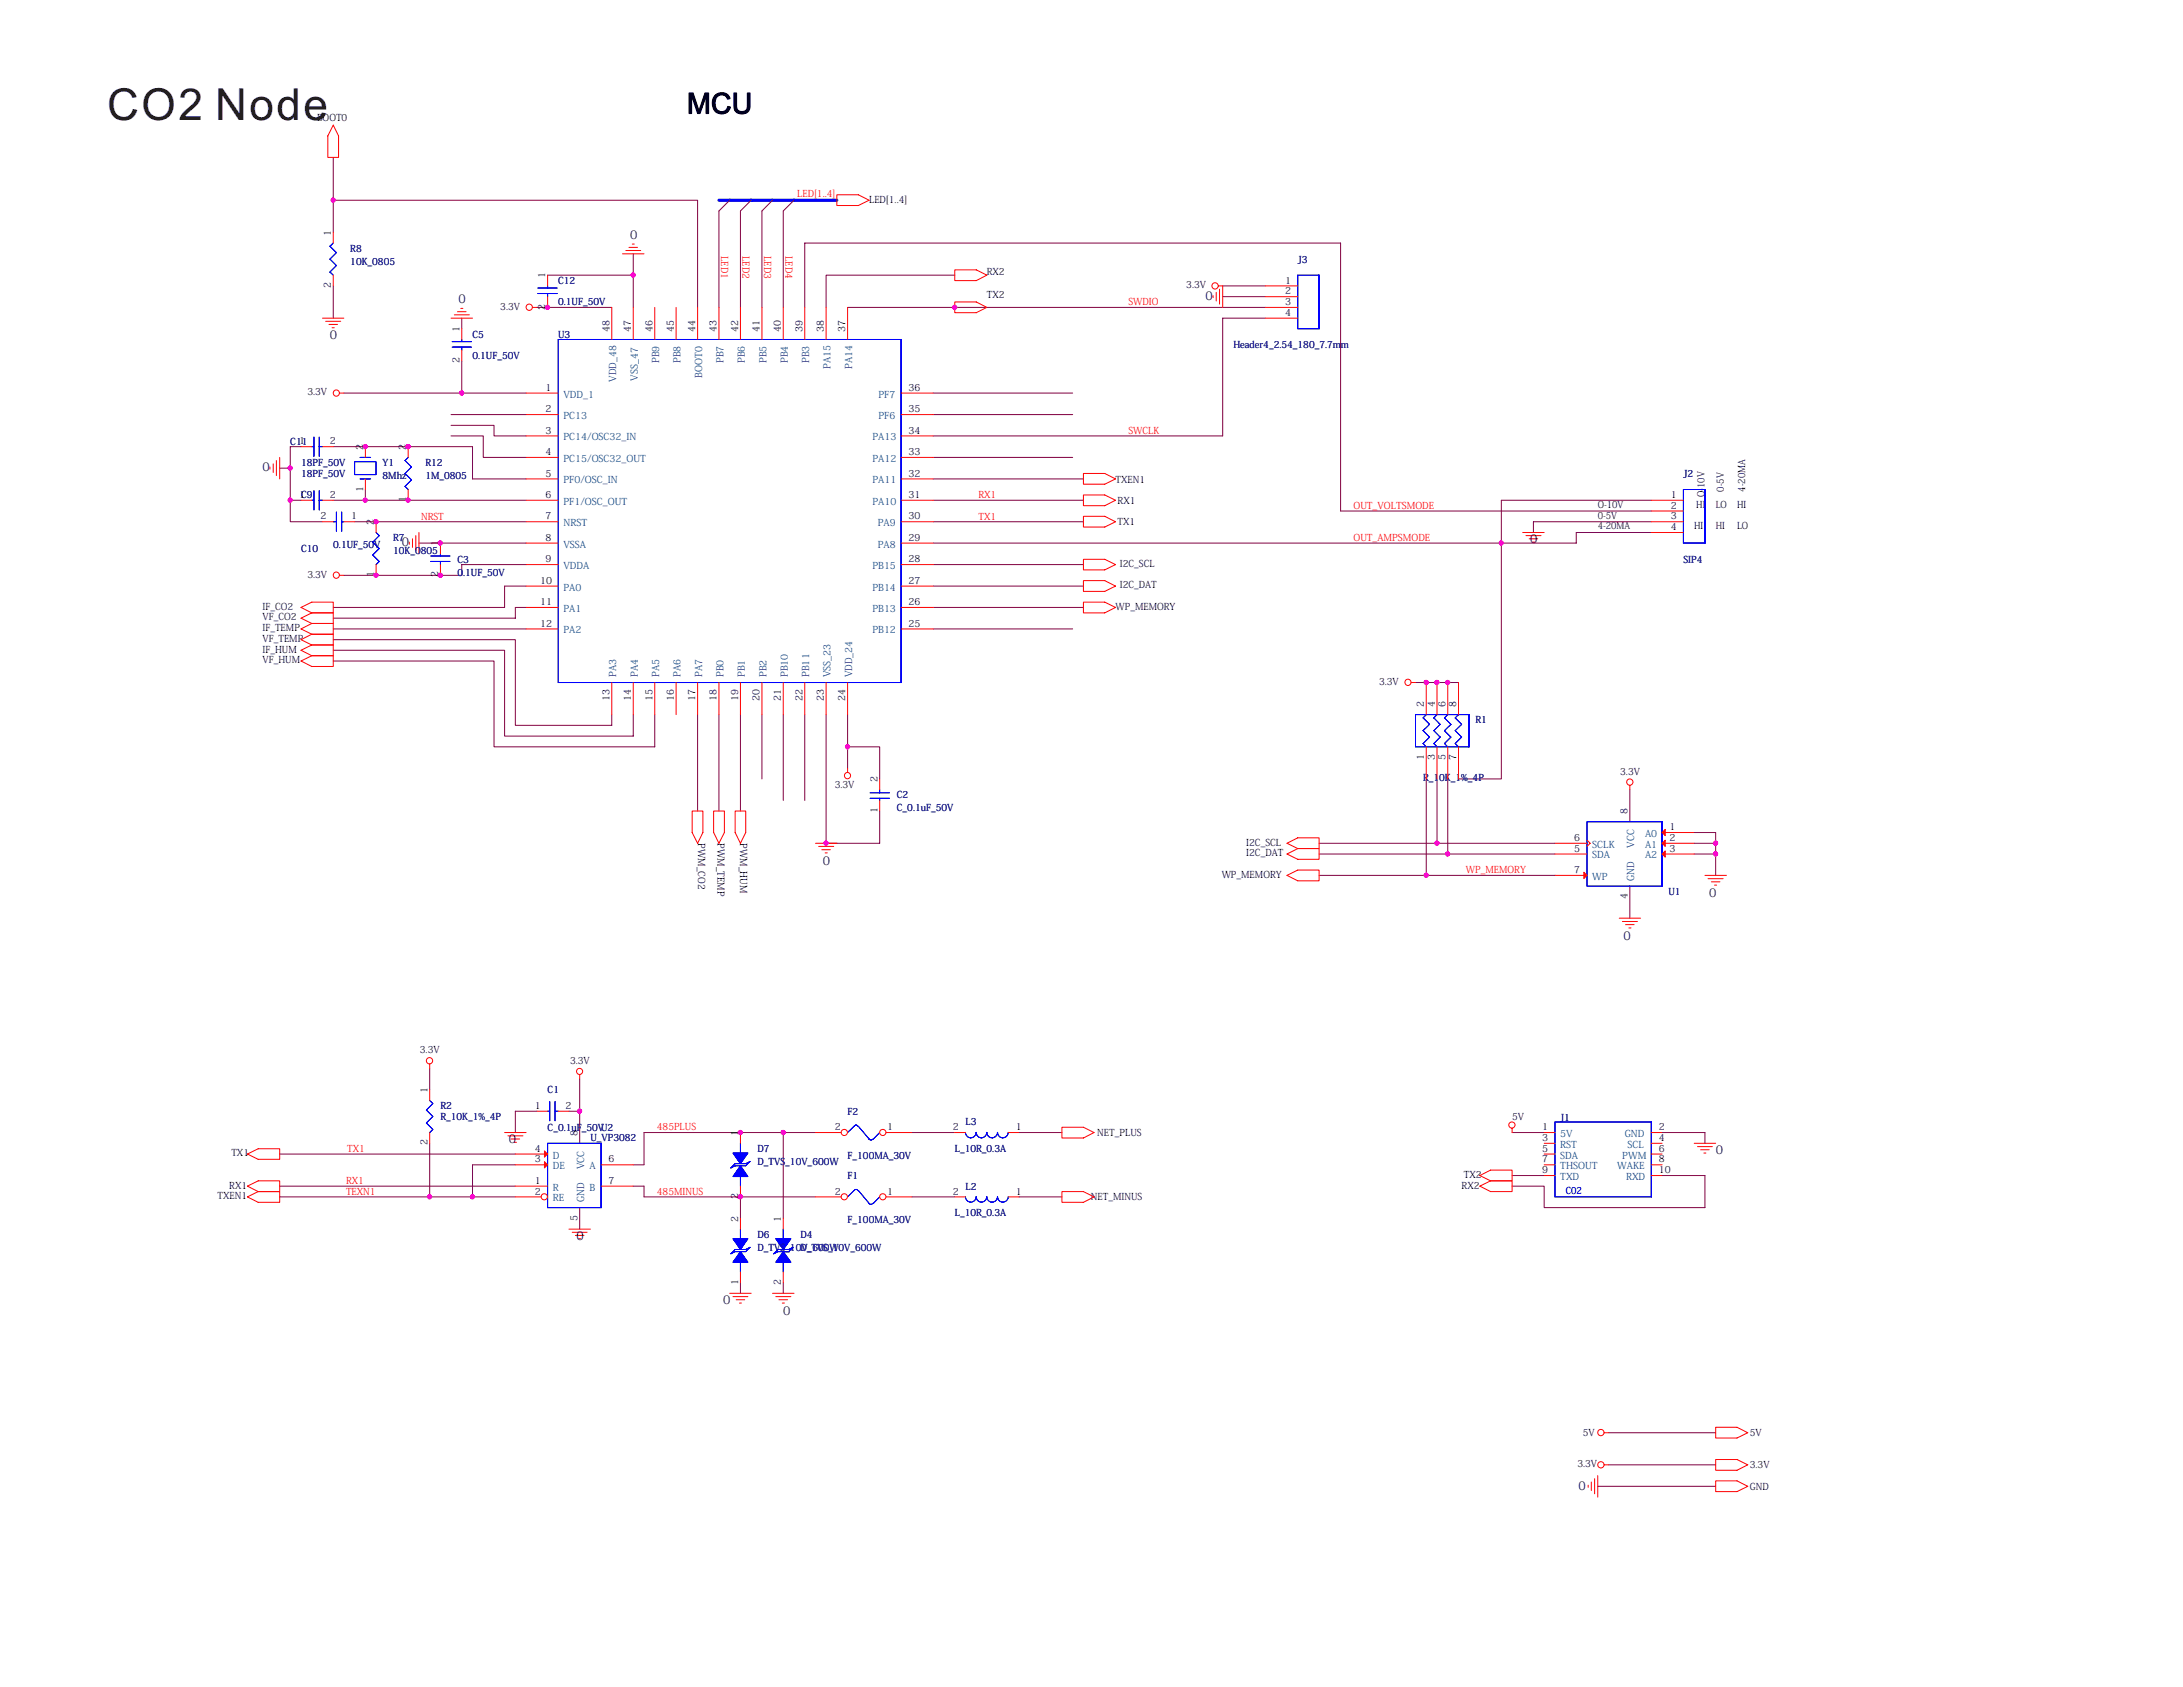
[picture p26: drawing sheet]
<svg xmlns="http://www.w3.org/2000/svg" width="279mm" height="216mm" viewBox="0 0 279 216" stroke-linecap="round" stroke-linejoin="round" font-family="sans-serif">
<defs><g id="words">
<text font-size="5.6" fill="#231f20" x="13.7" y="15.4">CO2 Node</text>
<text font-size="3.7" x="87.9" y="14.5">MCU</text>
<g font-size="1.5">
<text x="80.6" y="30.5">0</text>
<text x="58.7" y="38.8">0</text>
<text x="154.3" y="38.4">0</text>
<text x="42.2" y="43.4">0</text>
<text x="33.6" y="60.3">0</text>
<text x="51.4" y="69.9">0</text>
<text x="195.9" y="69.5">0</text>
<text x="105.3" y="110.7">0</text>
<text x="218.8" y="114.8">0</text>
<text x="207.8" y="120.2">0</text>
<text x="65.1" y="146.3">0</text>
<text x="219.6" y="147.7">0</text>
<text x="73.8" y="158.7">0</text>
<text x="92.6" y="166.9">0</text>
<text x="100.2" y="168.2">0</text>
<text x="202" y="190.7">0</text>
</g>
<g font-size="1.2">
<text x="40.6" y="15.5">BOOT0</text>
<text x="111.2" y="25.9">LED[1..4]</text>
<text x="42.4" y="30.2" transform="rotate(-90 42.4 30.2)">1</text>
<text x="69.8" y="35.6" transform="rotate(-90 69.8 35.6)">1</text>
<text x="126.3" y="35.3">RX2</text>
<text x="42.4" y="36.9" transform="rotate(-90 42.4 36.9)">2</text>
<text x="64" y="39.6">3.3V</text>
<text x="69.8" y="39.6" transform="rotate(-90 69.8 39.6)">2</text>
<text x="126.3" y="38.1">TX2</text>
<text x="151.8" y="36.9">3.3V</text>
<text x="164.5" y="36.3">1</text>
<text x="164.5" y="37.7">2</text>
<text x="164.5" y="39">3</text>
<text x="164.5" y="40.4">4</text>
<text x="58.8" y="46.5" transform="rotate(-90 58.8 46.5)">2</text>
<text x="58.8" y="42.5" transform="rotate(-90 58.8 42.5)">1</text>
<text x="78" y="42.5" transform="rotate(-90 78 42.5)">48</text>
<text x="80.8" y="42.5" transform="rotate(-90 80.8 42.5)">47</text>
<text x="83.5" y="42.5" transform="rotate(-90 83.5 42.5)">46</text>
<text x="86.2" y="42.5" transform="rotate(-90 86.2 42.5)">45</text>
<text x="89" y="42.5" transform="rotate(-90 89 42.5)">44</text>
<text x="91.7" y="42.5" transform="rotate(-90 91.7 42.5)">43</text>
<text x="94.5" y="42.5" transform="rotate(-90 94.5 42.5)">42</text>
<text x="97.2" y="42.5" transform="rotate(-90 97.2 42.5)">41</text>
<text x="100" y="42.5" transform="rotate(-90 100 42.5)">40</text>
<text x="102.7" y="42.5" transform="rotate(-90 102.7 42.5)">39</text>
<text x="105.4" y="42.5" transform="rotate(-90 105.4 42.5)">38</text>
<text x="108.2" y="42.5" transform="rotate(-90 108.2 42.5)">37</text>
<text x="39.4" y="50.6">3.3V</text>
<text x="69.8" y="52.8">2</text>
<text x="69.8" y="50">1</text>
<text x="116.3" y="52.8">35</text>
<text x="116.3" y="50">36</text>
<text x="38.3" y="56.9">1</text>
<text x="42.2" y="56.9">2</text>
<text x="46.5" y="57.6" transform="rotate(-90 46.5 57.6)">2</text>
<text x="51.9" y="57.6" transform="rotate(-90 51.9 57.6)">2</text>
<text x="69.8" y="55.5">3</text>
<text x="69.8" y="58.2">4</text>
<text x="116.3" y="58.2">33</text>
<text x="116.3" y="55.5">34</text>
<text x="38.3" y="63.7">1C9</text>
<text x="42.2" y="63.7">2</text>
<text x="46.5" y="62.9" transform="rotate(-90 46.5 62.9)">1</text>
<text x="51.9" y="64.3" transform="rotate(-90 51.9 64.3)">1</text>
<text x="69.8" y="61">5</text>
<text x="69.8" y="63.7">6</text>
<text x="116.3" y="61">32</text>
<text x="116.3" y="63.7">31</text>
<text x="142.8" y="61.9">TXEN1</text>
<text x="143" y="64.5">RX1</text>
<text x="204.5" y="65">O-10V</text>
<text x="213.8" y="63.7">1</text>
<text x="213.8" y="65.1">2</text>
<text x="217.1" y="65">HI</text>
<text x="218.2" y="63.6" transform="rotate(-90 218.2 63.6)">O-10V</text>
<text x="219.6" y="65">LO</text>
<text x="220.6" y="62.9" transform="rotate(-90 220.6 62.9)">0-5V</text>
<text x="222.3" y="65">HI</text>
<text x="223.4" y="62.9" transform="rotate(-90 223.4 62.9)">4-20MA</text>
<text x="41" y="66.5">2</text>
<text x="45" y="66.5">1</text>
<text x="47.8" y="67.2" transform="rotate(-90 47.8 67.2)">2</text>
<text x="56.1" y="69.9" transform="rotate(-90 56.1 69.9)">1</text>
<text x="69.8" y="66.5">7</text>
<text x="69.8" y="69.2">8</text>
<text x="69.8" y="72">9</text>
<text x="116.3" y="72">28</text>
<text x="116.3" y="69.2">29</text>
<text x="116.3" y="66.5">30</text>
<text x="143" y="67.2">TX1</text>
<text x="204.5" y="66.4">0-5V</text>
<text x="204.5" y="67.7">4-20MA</text>
<text x="213.8" y="66.5">3</text>
<text x="213.8" y="67.9">4</text>
<text x="216.8" y="67.7">HI</text>
<text x="219.6" y="67.7">HI</text>
<text x="222.3" y="67.7">LO</text>
<text x="39.4" y="73.9">3.3V</text>
<text x="47.8" y="73.9" transform="rotate(-90 47.8 73.9)">1</text>
<text x="56.1" y="73.9" transform="rotate(-90 56.1 73.9)">2</text>
<text x="69.1" y="74.7">10</text>
<text x="69.1" y="77.4">11</text>
<text x="116.3" y="77.4">26</text>
<text x="116.3" y="74.7">27</text>
<text x="143.3" y="72.6">I2C_SCL</text>
<text x="143.3" y="75.3">I2C_DAT</text>
<text x="33.6" y="78">IF_CO2</text>
<text x="33.6" y="79.4">VF_CO2</text>
<text x="33.6" y="80.8">IF_TEMP</text>
<text x="33.6" y="82.2">VF_TEMP</text>
<text x="33.6" y="83.5">IF_HUM</text>
<text x="69.1" y="80.2">12</text>
<text x="116.3" y="80.2">25</text>
<text x="142.8" y="78">WP_MEMORY</text>
<text x="33.6" y="84.9">VF_HUM</text>
<text x="78" y="89.7" transform="rotate(-90 78 89.7)">13</text>
<text x="80.8" y="89.7" transform="rotate(-90 80.8 89.7)">14</text>
<text x="83.5" y="89.7" transform="rotate(-90 83.5 89.7)">15</text>
<text x="86.2" y="89.7" transform="rotate(-90 86.2 89.7)">16</text>
<text x="89" y="89.7" transform="rotate(-90 89 89.7)">17</text>
<text x="91.7" y="89.7" transform="rotate(-90 91.7 89.7)">18</text>
<text x="94.5" y="89.7" transform="rotate(-90 94.5 89.7)">19</text>
<text x="97.2" y="89.7" transform="rotate(-90 97.2 89.7)">20</text>
<text x="100" y="89.7" transform="rotate(-90 100 89.7)">21</text>
<text x="102.7" y="89.7" transform="rotate(-90 102.7 89.7)">22</text>
<text x="105.4" y="89.7" transform="rotate(-90 105.4 89.7)">23</text>
<text x="108.2" y="89.7" transform="rotate(-90 108.2 89.7)">24</text>
<text x="176.5" y="87.6">3.3V</text>
<text x="182.2" y="90.5" transform="rotate(-90 182.2 90.5)">2</text>
<text x="183.6" y="90.5" transform="rotate(-90 183.6 90.5)">4</text>
<text x="185" y="90.5" transform="rotate(-90 185 90.5)">6</text>
<text x="186.4" y="90.5" transform="rotate(-90 186.4 90.5)">8</text>
<text x="106.8" y="100.8">3.3V</text>
<text x="112.3" y="100.1" transform="rotate(-90 112.3 100.1)">2</text>
<text x="182.2" y="97.2" transform="rotate(-90 182.2 97.2)">1</text>
<text x="183.6" y="97.2" transform="rotate(-90 183.6 97.2)">3</text>
<text x="185" y="97.2" transform="rotate(-90 185 97.2)">5</text>
<text x="186.4" y="97.2" transform="rotate(-90 186.4 97.2)">7</text>
<text x="207.4" y="99.2">3.3V</text>
<text x="89.4" y="107.9" transform="rotate(90 89.4 107.9)">PWM_CO2</text>
<text x="91.8" y="107.9" transform="rotate(90 91.8 107.9)">PWM_TEMP</text>
<text x="94.7" y="107.9" transform="rotate(90 94.7 107.9)">PWM_HUM</text>
<text x="112.3" y="104.1" transform="rotate(-90 112.3 104.1)">1</text>
<text x="201.5" y="107.6">6</text>
<text x="208.3" y="104.2" transform="rotate(-90 208.3 104.2)">8</text>
<text x="213.7" y="106.2">1</text>
<text x="213.7" y="107.6">2</text>
<text x="156.4" y="112.3">WP_MEMORY</text>
<text x="159.5" y="108.2">I2C_SCL</text>
<text x="159.5" y="109.6">I2C_DAT</text>
<text x="201.5" y="109">5</text>
<text x="201.5" y="111.7">7</text>
<text x="213.7" y="109">3</text>
<text x="208.3" y="115.1" transform="rotate(-90 208.3 115.1)">4</text>
<text x="53.7" y="134.8">3.3V</text>
<text x="73" y="136.2">3.3V</text>
<text x="54.7" y="139.9" transform="rotate(-90 54.7 139.9)">1</text>
<text x="68.5" y="141.9">1</text>
<text x="72.4" y="141.9">2</text>
<text x="193.5" y="143.3">5V</text>
<text x="29.6" y="148">TX1</text>
<text x="54.7" y="146.6" transform="rotate(-90 54.7 146.6)">2</text>
<text x="68.5" y="147.4">4</text>
<text x="68.5" y="148.8">3</text>
<text x="73.9" y="145.4" transform="rotate(-90 73.9 145.4)">8</text>
<text x="77.9" y="148.8">6</text>
<text x="94.5" y="145.4" transform="rotate(-90 94.5 145.4)">1</text>
<text x="106.9" y="144.6">2</text>
<text x="113.5" y="144.6">1</text>
<text x="121.9" y="144.6">2</text>
<text x="130" y="144.6">1</text>
<text x="140.4" y="145.4">NET_PLUS</text>
<text x="197.4" y="144.6">1</text>
<text x="197.4" y="146">3</text>
<text x="197.4" y="147.4">5</text>
<text x="197.4" y="148.8">7</text>
<text x="212.3" y="144.6">2</text>
<text x="212.3" y="146">4</text>
<text x="212.3" y="147.4">6</text>
<text x="212.3" y="148.8">8</text>
<text x="27.8" y="153.5">TXEN1</text>
<text x="29.3" y="152.1">RX1</text>
<text x="68.5" y="151.5">1</text>
<text x="68.5" y="152.9">2</text>
<text x="77.9" y="151.5">7</text>
<text x="94.5" y="153.5" transform="rotate(-90 94.5 153.5)">2</text>
<text x="106.9" y="152.9">2</text>
<text x="113.5" y="152.9">1</text>
<text x="121.9" y="152.9">2</text>
<text x="130" y="152.9">1</text>
<text x="139.6" y="153.6">NET_MINUS</text>
<text x="187.1" y="152.1">RX2</text>
<text x="187.3" y="150.7">TX2</text>
<text x="197.4" y="150.1">9</text>
<text x="212.3" y="150.1">10</text>
<text x="73.9" y="156.2" transform="rotate(-90 73.9 156.2)">5</text>
<text x="94.5" y="156.4" transform="rotate(-90 94.5 156.4)">2</text>
<text x="100" y="156.4" transform="rotate(-90 100 156.4)">1</text>
<text x="94.5" y="164.4" transform="rotate(-90 94.5 164.4)">1</text>
<text x="100" y="164.4" transform="rotate(-90 100 164.4)">2</text>
<text x="202.6" y="183.8">5V</text>
<text x="224" y="183.8">5V</text>
<text x="201.9" y="187.8">3.3V</text>
<text x="224" y="190.6">GND</text>
<text x="224" y="187.9">3.3V</text>
</g>
<g font-size="1.2" fill="#f00">
<text x="102" y="25.2">LED[1..4]</text>
<text x="92.3" y="32.8" transform="rotate(90 92.3 32.8)">LED1</text>
<text x="95" y="32.8" transform="rotate(90 95 32.8)">LED2</text>
<text x="97.8" y="32.8" transform="rotate(90 97.8 32.8)">LED3</text>
<text x="100.5" y="32.8" transform="rotate(90 100.5 32.8)">LED4</text>
<text x="144.4" y="39.1">SWDIO</text>
<text x="144.4" y="55.5">SWCLK</text>
<text x="125.2" y="63.7">RX1</text>
<text x="173.2" y="65.1">OUT_VOLTSMODE</text>
<text x="53.9" y="66.5">NRST</text>
<text x="125.2" y="66.5">TX1</text>
<text x="173.2" y="69.2">OUT_AMPSMODE</text>
<text x="187.6" y="111.8">WP_MEMORY</text>
<text x="44.4" y="147.4">TX1</text>
<text x="84.1" y="144.7">485PLUS</text>
<text x="44.3" y="151.5">RX1</text>
<text x="44.3" y="152.9">TEXN1</text>
<text x="84.1" y="152.9">485MINUS</text>
</g>
<g font-size="1.2" fill="#000080">
<text x="44.8" y="32.2">R8</text>
<text x="44.8" y="33.9">10K_0805</text>
<text x="166.1" y="33.6">J3</text>
<text x="71.4" y="36.3">C12</text>
<text x="71.4" y="39.1">0.1UF_50V</text>
<text x="60.5" y="43.2">C5</text>
<text x="60.5" y="45.9">0.1UF_50V</text>
<text x="71.4" y="43.2">U3</text>
<text x="157.9" y="44.6">Header4_2.54_180_7.7mm</text>
<text x="37.2" y="56.9">C11</text>
<text x="38.5" y="59.7">18PF_50V</text>
<text x="49" y="59.7">Y1</text>
<text x="54.4" y="59.7">R12</text>
<text x="38.5" y="61">18PF_50V</text>
<text x="49" y="61.3">8Mhz</text>
<text x="54.4" y="61.3">1M_0805</text>
<text x="215.5" y="61">J2</text>
<text x="38.5" y="70.6">C10</text>
<text x="42.7" y="70.1">0.1UF_50V</text>
<text x="50.3" y="69.3">R7</text>
<text x="50.3" y="70.9">10K_0805</text>
<text x="58.6" y="72">C3</text>
<text x="58.6" y="73.7">0.1UF_50V</text>
<text x="215.5" y="72">SIP4</text>
<text x="188.9" y="92.6">R1</text>
<text x="182.1" y="100">R_10K_1%_4P</text>
<text x="114.8" y="102.2">C2</text>
<text x="114.8" y="103.8">C_0.1uF_50V</text>
<text x="213.6" y="114.5">U1</text>
<text x="56.4" y="142">R2</text>
<text x="56.4" y="143.3">R_10K_1%_4P</text>
<text x="70.1" y="139.9">C1</text>
<text x="108.5" y="142.6">F2</text>
<text x="199.7" y="143.5">J1</text>
<text x="70.1" y="144.7">C_0.1uF_50VU2</text>
<text x="75.6" y="146.1">U_VP3082</text>
<text x="97" y="147.4">D7</text>
<text x="97" y="149.1">D_TVS_10V_600W</text>
<text x="108.5" y="148.3">F_100MA_30V</text>
<text x="122.2" y="147.4">L_10R_0.3A</text>
<text x="123.6" y="144">L3</text>
<text x="108.5" y="150.9">F1</text>
<text x="122.2" y="155.7">L_10R_0.3A</text>
<text x="123.6" y="152.2">L2</text>
<text x="97" y="158.4">D6</text>
<text x="97" y="160.1">D_TVS_10V_600W</text>
<text x="102.5" y="158.4">D4</text>
<text x="102.5" y="160.1">D_TVS_10V_600W</text>
<text x="108.5" y="156.5">F_100MA_30V</text>
</g>
<g font-size="1.2" fill="#004080">
<text x="84.4" y="46.5" transform="rotate(-90 84.4 46.5)">PB9</text>
<text x="87.1" y="46.5" transform="rotate(-90 87.1 46.5)">PB8</text>
<text x="92.6" y="46.5" transform="rotate(-90 92.6 46.5)">PB7</text>
<text x="95.3" y="46.5" transform="rotate(-90 95.3 46.5)">PB6</text>
<text x="98.1" y="46.5" transform="rotate(-90 98.1 46.5)">PB5</text>
<text x="100.8" y="46.5" transform="rotate(-90 100.8 46.5)">PB4</text>
<text x="103.6" y="46.5" transform="rotate(-90 103.6 46.5)">PB3</text>
<text x="106.3" y="47.2" transform="rotate(-90 106.3 47.2)">PA15</text>
<text x="109.1" y="47.2" transform="rotate(-90 109.1 47.2)">PA14</text>
<text x="72.1" y="53.6">PC13</text>
<text x="72.1" y="50.9">VDD_1</text>
<text x="78.9" y="48.9" transform="rotate(-90 78.9 48.9)">VDD_48</text>
<text x="81.6" y="48.7" transform="rotate(-90 81.6 48.7)">VSS_47</text>
<text x="89.9" y="48.4" transform="rotate(-90 89.9 48.4)">BOOT0</text>
<text x="112.4" y="53.6">PF6</text>
<text x="112.4" y="50.9">PF7</text>
<text x="72.1" y="56.4">PC14/OSC32_IN</text>
<text x="72.1" y="59.1">PC15/OSC32_OUT</text>
<text x="111.7" y="59.1">PA12</text>
<text x="111.7" y="56.4">PA13</text>
<text x="72.1" y="61.9">PF0/OSC_IN</text>
<text x="72.1" y="64.6">PF1/OSC_OUT</text>
<text x="111.7" y="61.9">PA11</text>
<text x="111.7" y="64.6">PA10</text>
<text x="72.1" y="67.3">NRST</text>
<text x="72.1" y="70.1">VSSA</text>
<text x="112.3" y="70.1">PA8</text>
<text x="112.3" y="67.3">PA9</text>
<text x="72.1" y="75.6">PA0</text>
<text x="72.1" y="72.8">VDDA</text>
<text x="111.7" y="75.6">PB14</text>
<text x="111.7" y="72.8">PB15</text>
<text x="72.1" y="78.3">PA1</text>
<text x="72.1" y="81.1">PA2</text>
<text x="111.7" y="81.1">PB12</text>
<text x="111.7" y="78.3">PB13</text>
<text x="78.9" y="86.7" transform="rotate(-90 78.9 86.7)">PA3</text>
<text x="81.6" y="86.7" transform="rotate(-90 81.6 86.7)">PA4</text>
<text x="84.4" y="86.7" transform="rotate(-90 84.4 86.7)">PA5</text>
<text x="87.1" y="86.7" transform="rotate(-90 87.1 86.7)">PA6</text>
<text x="89.9" y="86.7" transform="rotate(-90 89.9 86.7)">PA7</text>
<text x="92.6" y="86.7" transform="rotate(-90 92.6 86.7)">PB0</text>
<text x="95.3" y="86.7" transform="rotate(-90 95.3 86.7)">PB1</text>
<text x="98.1" y="86.7" transform="rotate(-90 98.1 86.7)">PB2</text>
<text x="100.8" y="86.7" transform="rotate(-90 100.8 86.7)">PB10</text>
<text x="103.6" y="86.7" transform="rotate(-90 103.6 86.7)">PB11</text>
<text x="106.3" y="86.7" transform="rotate(-90 106.3 86.7)">VSS_23</text>
<text x="109.1" y="86.7" transform="rotate(-90 109.1 86.7)">VDD_24</text>
<text x="210.5" y="107.1">A0</text>
<text x="203.8" y="109.9">SDA</text>
<text x="203.8" y="108.5">SCLK</text>
<text x="203.8" y="112.6">WP</text>
<text x="209.2" y="112.7" transform="rotate(-90 209.2 112.7)">GND</text>
<text x="209.2" y="108.5" transform="rotate(-90 209.2 108.5)">VCC</text>
<text x="210.5" y="108.5">A1</text>
<text x="210.5" y="109.9">A2</text>
<text x="70.8" y="148.3">D</text>
<text x="70.8" y="149.6">DE</text>
<text x="74.8" y="149.6" transform="rotate(-90 74.8 149.6)">VCC</text>
<text x="75.4" y="149.6">A</text>
<text x="199.7" y="145.5">5V</text>
<text x="199.7" y="146.9">RST</text>
<text x="199.7" y="148.3">SDA</text>
<text x="199.7" y="149.6">THSOUT</text>
<text x="207" y="149.6">WAKE</text>
<text x="207.6" y="148.3">PWM</text>
<text x="207.9" y="145.5">GND</text>
<text x="208.3" y="146.9">SCL</text>
<text x="70.8" y="152.4">R</text>
<text x="70.8" y="153.7">RE</text>
<text x="74.8" y="153.9" transform="rotate(-90 74.8 153.9)">GND</text>
<text x="75.4" y="152.4">B</text>
<text x="199.7" y="151">TXD</text>
<text x="208.1" y="151">RXD</text>
</g>
<text font-size="1.2" fill="#00f" x="200.4" y="152.8">C02</text>
</g></defs>
<g fill="none" stroke="#800040" stroke-width=".13">
<path d="M42.7 25.6v4.1M42.7 36.6v4.1M42.7 25.6h46.6v13.7M42.7 20.1v5.5M68.7 39.3h9.6M70.1 35.2h11M81.1 32.5v2.7M81.1 35.2v4.1M93.4 25.6l-1.4 1.4v12.3M96.1 25.6l-1.3 1.4v12.3M98.9 25.6l-1.4 1.4v12.3M101.6 25.6l-1.4 1.4v12.3"/>
<path d="M103 39.3v-8.2h68.6v34.3h39.8M108.5 39.3h53.5M122.2 35.2h-16.5v4.1M156.5 36.6h5.5M156.5 38h5.5M35.8 59.9h1.4M38.5 57.2h-1.3v6.8M42.7 57.2h17.8v4.1h6.8M44 50.3h15.1M57.7 55.8h4.2v2.7h5.4M57.7 54.4h5.5v1.4h4.1M57.7 53.1h9.6"/>
<path d="M59.1 40.7v1.4M59.1 46.2v4.1M59.1 50.3h8.2M119.4 58.5h17.9M119.4 50.3h17.9M119.4 53.1h17.9M162 40.7h-5.5v15.1h-37.1M37.2 64h1.3M37.2 64v2.8h4.1M42.7 64h4.1M45.4 66.8h21.9M46.8 62.6v1.4"/>
<path d="M46.8 64h20.5M53.6 69.5h13.7M67.3 77.7h-1.3v1.4h-23.3M67.3 75h-2.7v2.7h-21.9M67.3 72.3h-8.2v1.3h-15.1M119.4 77.7h19.3M119.4 75h19.3M119.4 72.3h19.3M119.4 61.3h19.3M119.4 66.8h19.3M119.4 64h19.3M211.4 64h-19.2v35.7h-5.5"/>
<path d="M211.4 66.8h-15.1v1.3M211.4 68.1h-9.7v1.4h-82.3M42.7 80.5h24.6M42.7 81.9h23.3v10.9h12.3v-1.3M42.7 83.2h21.9v11h16.5v-2.7M42.7 84.6h20.5v11h20.6v-4.1M89.3 91.5v12.3M92 91.5v12.3M94.8 91.5v12.3M97.5 91.5v8.2M100.2 91.5v10.9M103 91.5v10.9"/>
<path d="M105.7 91.5v16.4h6.9v-4.1M108.5 91.5v4.1h4.1v4.1M108.5 95.6v2.7M119.4 80.5h17.9M181.2 87.3h5.5M182.5 99.7v12.3M183.9 99.7v8.2M185.3 99.7v9.6M168.8 112h13.7M168.8 107.9h15.1M168.8 109.3h16.5M182.5 112h16.5"/>
<path d="M183.9 107.9h15.1M185.3 109.3h13.7M208.6 113.4v4.1M208.6 101.1v4.1M216.8 109.3h2.8M216.8 106.5h2.8v1.4M216.8 107.9h2.8M219.6 107.9v4.1M55 136.7v2.8M74.2 138.1v4.1M35.8 153.2h19.2M35.8 151.8h30.2"/>
<path d="M35.8 147.7h30.2M55 146.3v6.9M60.5 153.2h5.5M66 149.1h-5.5v4.1h-5.5M68.7 142.2h-2.7v2.7M72.8 142.2h1.4M74.2 142.2v4.1M74.2 154.6v2.7M81.1 151.8h1.3v1.4h22M94.8 153.2v2.7M100.2 144.9h-17.8v4.2h-1.3M100.2 144.9h4.2"/>
<path d="M100.2 144.9v11M116.7 144.9h5.5M116.7 153.2h5.5M130.4 153.2h5.5M130.4 144.9h5.5M193.5 144.9h4.1M193.5 150.4h4.1M212.7 144.9h5.5v1.4M212.7 150.4h5.5v4.2h-20.6v-2.8h-4.1M94.8 164.2v1.3M100.2 164.2v1.3M204.5 190.2h15.1"/>
<path d="M205.9 187.5h13.7M205.9 183.4h13.7"/>
</g>
<g fill="#f0f" stroke="#f0f" stroke-width=".13">
<circle cx="60.5" cy="153.2" r=".27"/>
<circle cx="55" cy="153.2" r=".27"/>
<circle cx="94.8" cy="153.2" r=".27"/>
<circle cx="100.2" cy="144.9" r=".27"/>
<circle cx="74.2" cy="142.2" r=".27"/>
<circle cx="219.6" cy="109.3" r=".27"/>
<circle cx="183.9" cy="87.3" r=".27"/>
<circle cx="182.5" cy="112" r=".27"/>
<circle cx="183.9" cy="107.9" r=".27"/>
<circle cx="185.3" cy="109.3" r=".27"/>
<circle cx="185.3" cy="87.3" r=".27"/>
<circle cx="219.6" cy="107.9" r=".27"/>
<circle cx="192.1" cy="69.5" r=".27"/>
<circle cx="182.5" cy="87.3" r=".27"/>
<circle cx="94.8" cy="144.9" r=".27"/>
<circle cx="70.1" cy="39.3" r=".27"/>
<circle cx="48.1" cy="66.8" r=".27"/>
<circle cx="56.4" cy="73.6" r=".27"/>
<circle cx="48.1" cy="73.6" r=".27"/>
<circle cx="37.1" cy="59.9" r=".27"/>
<circle cx="37.1" cy="64" r=".27"/>
<circle cx="52.2" cy="57.2" r=".27"/>
<circle cx="46.7" cy="57.2" r=".27"/>
<circle cx="46.7" cy="64" r=".27"/>
<circle cx="52.2" cy="64" r=".27"/>
<circle cx="56.4" cy="69.5" r=".27"/>
<circle cx="105.7" cy="107.9" r=".27"/>
<circle cx="108.5" cy="95.6" r=".27"/>
<circle cx="81" cy="35.2" r=".27"/>
<circle cx="59.1" cy="50.3" r=".27"/>
<circle cx="42.6" cy="25.6" r=".27"/>
<circle cx="122.2" cy="39.3" r=".27"/>
</g>
<path d="M92 25.6h15.1" fill="none" stroke="#00f" stroke-width=".4"/>
<g fill="none" stroke="#f00" stroke-width=".13">
<path d="M42.7 16l.6 1.4v2.7h-1.3v-2.7zM42.7 29.7v1.4M42.7 35.2v1.4M58.6 39.9h1.1M59 39.5h.2M68.2 39.3h.5M78.3 39.3v4.1M79.7 32.5h2.7M80.1 32.1h1.9M80.5 31.7h1.1M80.9 31.2h.3M81.1 39.3v4.1"/>
<path d="M83.8 39.3v4.1M86.5 39.3v4.1M89.3 39.3v4.1M92 39.3v4.1M94.8 39.3v4.1M97.5 39.3v4.1M100.2 39.3v4.1M103 39.3v4.1M105.7 39.3v4.1M107.1 24.9h2.8l1.3 .7-1.3 .7h-2.8zM108.5 39.3v4.1M122.2 38.6h2.8l1.3 .7-1.3 .7h-2.8z"/>
<path d="M122.2 34.5h2.8l1.3 .7-1.3 .7h-2.8zM155.3 37.8v.3M155.7 37.4v1.1M155.9 36.6h.6v2.7M156.1 37v1.9M34.5 59.8v.2M35 59.4v1.1M35.4 58.9v2M35.8 58.5v2.8M41.3 40.7h2.7M41.7 41.1h1.9M42.1 41.5h1.1"/>
<path d="M42.5 41.9h.3M43.5 50.3h.5M57.7 40.7h2.8M58.1 40.3h2M67.3 58.5h4.1M67.3 53.1h4.1M67.3 55.8h4.1M67.3 50.3h4.1M115.3 58.5h4.1M115.3 53.1h4.1M115.3 55.8h4.1M115.3 50.3h4.1"/>
<path d="M38.5 77.7l1.4-.6h2.8v1.3h-2.8zM39.9 78.4h2.8v1.4h-2.8M39.9 79.8h2.8v1.4h-2.8M39.9 78.4l-1.4 .7 1.4 .7M39.9 79.8l-1.4 .7 1.4 .7M41.3 66.8h1.4M43.5 73.6h.5M44 66.8h1.4M48.1 66.8v1.3M48.1 72.3v1.3M52.4 69.4v.3M52.8 69v1.1"/>
<path d="M53.2 68.6v1.9M53.6 68.1v2.8M67.3 75h4.1M67.3 61.3h4.1M67.3 64h4.1M67.3 66.8h4.1M67.3 69.5h4.1M67.3 72.3h4.1M67.3 77.7h4.1M115.3 75h4.1M115.3 61.3h4.1M115.3 64h4.1"/>
<path d="M115.3 66.8h4.1M115.3 69.5h4.1M115.3 72.3h4.1M115.3 77.7h4.1M138.7 66.1h2.7l1.4 .7-1.4 .7h-2.7zM138.7 63.3h2.7l1.4 .7-1.4 .7h-2.7zM138.7 60.6h2.7l1.4 .7-1.4 .7h-2.7zM138.7 71.6h2.7l1.4 .7-1.4 .6h-2.7zM138.7 74.3h2.7l1.4 .7-1.4 .7h-2.7zM138.7 77.1h2.7l1.4 .6-1.4 .7h-2.7zM194.9 68.1h2.7M195.3 68.6h1.9"/>
<path d="M195.7 69h1.1M196.1 69.4h.3M38.5 84.6l1.4-.7h2.8v1.4h-2.8zM39.9 81.2h2.8v1.3h-2.8M39.9 82.5h2.8v1.4h-2.8M39.9 81.2l-1.4 .7 1.4 .6M39.9 82.5l-1.4 .7 1.4 .7M67.3 80.5h4.1M78.3 87.3v4.2M81.1 87.3v4.2M83.8 87.3v4.2M86.5 87.3v4.2"/>
<path d="M89.3 87.3v4.2M92 87.3v4.2M94.8 87.3v4.2M97.5 87.3v4.2M100.2 87.3v4.2M103 87.3v4.2M105.7 87.3v4.2M108.5 98.3v.6M108.5 87.3v4.2M115.3 80.5h4.1M180.6 87.3h.6M88.6 103.8h1.4v2.7l-.7 1.4-.7-1.4z"/>
<path d="M91.3 103.8h1.4v2.7l-.7 1.4-.7-1.4zM94.1 103.8h1.3v2.7l-.6 1.4-.7-1.4zM104.4 107.9h2.7M104.8 108.3h1.9M105.2 108.7h1.1M105.6 109.1h.3M164.7 107.9l1.4-.7h2.7v1.4h-2.7zM164.7 109.3l1.4-.7h2.7v1.4h-2.7zM164.7 112l1.4-.6h2.7v1.3h-2.7zM199 107.9h4.1M199 109.3h4.1M199 112h4.1"/>
<path d="M203.1 107.5l.4 .4-.4 .4M207.2 117.5h2.8M207.6 117.9h2M208.1 118.3h1.1M208.5 118.8h.2M208.6 100.5v.6M212.7 106.5h4.1M212.7 107.9h4.1M212.7 109.3h4.1M218.2 112h2.8M218.6 112.5h1.9M219 112.9h1.1"/>
<path d="M219.4 113.3h.3M55 136.2v.5M74.2 137.5v.6M31.7 153.2l1.3-.7h2.8v1.4h-2.8zM31.7 147.7l1.3-.7h2.8v1.4h-2.8zM31.7 151.8l1.3-.7h2.8v1.4h-2.8zM64.6 144.9h2.7M65 145.4h1.9M65.4 145.8h1.1M65.8 146.2h.3M72.8 157.3h2.8M73.2 157.7h1.9"/>
<path d="M73.6 158.1h1.1M74.1 158.5h.2M100.2 155.9v1.4M122.2 144.9h1.4M122.2 153.2h1.4M129.1 144.9h1.3M129.1 153.2h1.3M135.9 144.3h2.8l1.3 .6-1.3 .7h-2.8zM135.9 152.5h2.8l1.3 .7-1.3 .7h-2.8zM189.4 150.4l1.4-.7h2.7v1.4h-2.7zM189.4 151.8l1.4-.7h2.7v1.4h-2.7zM193.5 144.4v.5"/>
<path d="M197.6 144.9h1.4M197.6 146.3h1.4M197.6 147.7h1.4M197.6 149.1h1.4M197.6 150.4h1.4M211.4 144.9h1.3M211.4 146.3h1.3M211.4 147.7h1.3M211.4 149.1h1.3M211.4 150.4h1.3M216.8 146.3h2.8M217.3 146.7h1.9"/>
<path d="M217.7 147.1h1.1M218.1 147.6h.2M93.4 165.5h2.7M93.8 165.9h1.9M94.2 166.3h1.1M94.6 166.8h.3M98.9 165.5h2.7M99.3 165.9h1.9M99.7 166.3h1.1M100.1 166.8h.3M100.2 162.8v1.4M203.3 190.1v.2"/>
<path d="M203.7 189.7v1.1M204.1 189.2v2M204.5 188.8v2.8M205.3 187.5h.6M205.3 183.4h.6M219.6 189.5h2.7l1.4 .7-1.4 .7h-2.7zM219.6 186.8h2.7l1.4 .7-1.4 .7h-2.7zM219.6 182.7h2.7l1.4 .7-1.4 .6h-2.7z"/>
<circle cx="67.7" cy="39.3" r=".4"/>
<circle cx="155.5" cy="36.6" r=".4"/>
<circle cx="43" cy="50.3" r=".4"/>
<circle cx="43" cy="73.6" r=".4"/>
<circle cx="108.5" cy="99.3" r=".4"/>
<circle cx="180.2" cy="87.3" r=".4"/>
<circle cx="208.6" cy="100.1" r=".4"/>
<circle cx="55" cy="135.8" r=".4"/>
<circle cx="74.2" cy="137.1" r=".39"/>
<circle cx="193.5" cy="144" r=".4"/>
<circle cx="204.9" cy="183.3" r=".4"/>
<circle cx="204.9" cy="187.5" r=".4"/>
</g>
<g fill="none" stroke="#00f" stroke-width=".13">
<path d="M42.7 31.1l-.5 .4 .9 .8-.9 .9 .9 .8-.9 .8 .5 .4M71.4 43.4h43.9v43.9h-43.9zM115.3 43.4v43.9M42.7 66.8h.4M43.1 65.5v2.5M43.7 66.8h.3M43.7 65.5v2.5M48.1 68.1l.4 .5-.8 .8 .8 .8-.8 .8 .8 .9-.4 .4M203.1 105.2h9.6v8.2h-9.6zM212.7 105.2v8.2M100.2 157.3v1.4M109.3 144.1l-.8 .8"/>
<path d="M109.3 144.1a.26 .26 0 0 1 .3-.1 .26 .26 0 0 1 .2 .1M109.9 144.1l1.3 1.7M111.8 145.7a.37 .37 0 0 1-.6 .1M112.6 144.9l-.8 .9M123.6 153.2a.68 .68 0 0 0 .7 .7 .68 .68 0 0 0 .6-.7M123.6 144.9a.68 .68 0 0 0 .7 .7 .68 .68 0 0 0 .6-.7M125 153.2a.68 .68 0 0 0 .6 .7 .68 .68 0 0 0 .7-.7 .69 .69 0 0 0 .7 .7 .69 .69 0 0 0 .7-.7 .68 .68 0 0 0 .7 .7 .68 .68 0 0 0 .6-.7M125 144.9a.68 .68 0 0 0 .6 .7 .68 .68 0 0 0 .7-.7 .69 .69 0 0 0 .7 .7 .69 .69 0 0 0 .7-.7 .68 .68 0 0 0 .7 .7 .68 .68 0 0 0 .6-.7M199 143.6h12.4v9.6h-12.4zM211.4 143.6v9.6M99 160.5l.6-.6h1.3l.6-.3-.6 .6h-1.3zM100.2 161.4v1.4"/>
</g>
<g fill="#f00" stroke="#f00" stroke-width=".13">
<path d="M212.7 106.5l.4-.4v.8z" fill-rule="evenodd"/>
<path d="M212.7 107.9l.4-.4v.8z" fill-rule="evenodd"/>
<path d="M212.7 109.3l.4-.4v.8z" fill-rule="evenodd"/>
<path d="M202.7 111.6l.4 .4-.4 .4z" fill-rule="evenodd"/>
</g>
<g fill="#00f" stroke="#00f" stroke-width=".13">
<path d="M99.3 158.5h1.9l-1 1.4z" fill-rule="evenodd"/>
<path d="M100.2 160.2l1 1.3h-1.9z" fill-rule="evenodd"/>
<path d="M99.3 158.5h1.9l-1 1.4z" fill-rule="evenodd"/>
<path d="M100.2 160.2l1 1.3h-1.9z" fill-rule="evenodd"/>
</g>
<circle cx="113" cy="144.9" r=".4" fill="#fff" stroke="#f00" stroke-width=".13"/>
<path d="M113.4 144.9h3.3" fill="none" stroke="#f00" stroke-width=".13"/>
<circle cx="108.1" cy="144.9" r=".4" fill="#fff" stroke="#f00" stroke-width=".13"/>
<g fill="none" stroke="#f00" stroke-width=".13">
<path d="M162 36.6h4.1M162 38h4.1M162 39.3h4.1M46.8 57.2v1.3M52.2 57.2v1.3M59.1 42.1v1.3M59.1 44.8v1.4M162 40.7h4.1M38.5 64h1.4M41.3 64h1.4M46.8 61.3v1.3M52.2 62.6v1.4"/>
<path d="M56.4 69.5v1.4M56.4 72.3v1.3M55 139.5v1.3M55 144.9v1.4M66 147.7h4.1M66 149.1h4.1M66 151.8h4.1M68.7 142.2h1.4M71.4 142.2h1.4M104.4 144.9h3.3"/>
</g>
<g fill="none" stroke="#00f" stroke-width=".13">
<path d="M166.1 35.2h2.7v6.9h-2.7zM168.8 35.2v6.9M45.4 59.1h2.7v1.6h-2.7zM46.1 58.5h1.3M52.2 58.5l-.4 .4 .9 .9-.9 .8 .9 .8-.9 .8 .4 .4M57.9 44.4h2.5M57.9 43.7h2.5M59.1 43.4v.3M59.1 44.4v.4M39.9 64h.3M40.2 62.8v2.5M40.9 62.8v2.5"/>
<path d="M40.9 64h.4M46.1 61.3h1.3M55.1 71.9h2.5M55.1 71.2h2.5M56.4 70.9v.3M56.4 71.9v.4M55 140.8l.4 .4-.8 .9 .8 .8-.8 .8 .8 .8-.4 .4M70.1 146.3h6.8v8.3h-6.8zM70.1 142.2h.3M70.4 141v2.4M71 141v2.4M71 142.2h.4"/>
<path d="M76.9 146.3v8.3"/>
</g>
<g fill="#f00" stroke="#f00" stroke-width=".13">
<path d="M69.7 147.3l.4 .4-.4 .4z" fill-rule="evenodd"/>
<path d="M69.7 148.7l.4 .4-.4 .4z" fill-rule="evenodd"/>
</g>
<circle cx="69.7" cy="153.2" r=".4" fill="#fff" stroke="#f00" stroke-width=".13"/>
<g fill="none" stroke="#f00" stroke-width=".13">
<path d="M70.1 35.2v1.4M70.1 38v1.3M38.5 57.2h1.4M41.3 57.2h1.4M211.4 64h4.1M211.4 65.4h4.1M211.4 66.8h4.1M211.4 68.1h4.1M112.6 99.7v1.4M182.5 87.3v4.2M182.5 95.6v4.1M183.9 87.3v4.2"/>
<path d="M183.9 95.6v4.1M185.3 87.3v4.2M185.3 95.6v4.1M186.7 87.3v4.2M186.7 95.6v4.1M112.6 102.4v1.4M66 153.2h3.3M76.9 149.1h4.2M76.9 151.8h4.2M94.8 144.9v1.4M94.8 151.8v1.4"/>
</g>
<g fill="none" stroke="#00f" stroke-width=".13">
<path d="M68.8 37.6h2.5M68.8 36.9h2.5M70.1 36.6v.3M70.1 37.6v.4M39.9 57.2h.3M40.2 55.9v2.5M40.9 55.9v2.5M40.9 57.2h.4M215.5 62.6h2.7v6.9h-2.7zM218.2 62.6v6.9M181.2 91.5h6.8v4.1h-6.8zM182.5 91.5l-.4 .4 .9 .8-.9 .8 .9 .8-.9 .9 .4 .4"/>
<path d="M183.9 91.5l-.4 .4 .8 .8-.8 .8 .8 .8-.8 .9 .4 .4M185.3 91.5l-.4 .4 .8 .8-.8 .8 .8 .8-.8 .9 .4 .4M186.7 91.5l-.5 .4 .9 .8-.9 .8 .9 .8-.9 .9 .5 .4M188 91.5v4.1M111.4 101.5h2.4M111.4 102.2h2.4M112.6 102.2v.2M112.6 101.1v.4M93.5 149.5l.6-.6h1.3l.6-.3-.6 .6h-1.3zM94.8 146.3v1.4M94.8 150.4v1.4M109.3 152.4l-.8 .8"/>
<path d="M109.3 152.4a.28 .28 0 0 1 .5 0M109.9 152.4l1.3 1.6M111.8 154a.37 .37 0 0 1-.6 0M112.6 153.2l-.8 .8"/>
</g>
<g fill="#00f" stroke="#00f" stroke-width=".13">
<path d="M93.8 147.6h1.9l-.9 1.3z" fill-rule="evenodd"/>
<path d="M94.8 149.2l.9 1.4h-1.9z" fill-rule="evenodd"/>
<path d="M93.8 147.6h1.9l-.9 1.3z" fill-rule="evenodd"/>
<path d="M94.8 149.2l.9 1.4h-1.9z" fill-rule="evenodd"/>
</g>
<circle cx="113" cy="153.2" r=".4" fill="#fff" stroke="#f00" stroke-width=".13"/>
<path d="M113.4 153.2h3.3" fill="none" stroke="#f00" stroke-width=".13"/>
<circle cx="108.1" cy="153.2" r=".4" fill="#fff" stroke="#f00" stroke-width=".13"/>
<path d="M94.8 155.9v1.4M104.4 153.2h3.3M94.8 162.8v1.4" fill="none" stroke="#f00" stroke-width=".13"/>
<path d="M94.1 159.9h1.3l.6-.3-.6 .6h-1.3l-.6 .3zM94.8 157.3v1.4M94.8 161.4v1.4" fill="none" stroke="#00f" stroke-width=".13"/>
<g fill="#00f" stroke="#00f" stroke-width=".13">
<path d="M94.8 160.2l.9 1.3h-1.9z" fill-rule="evenodd"/>
<path d="M93.8 158.5h1.9l-.9 1.4z" fill-rule="evenodd"/>
<path d="M94.8 160.2l.9 1.3h-1.9z" fill-rule="evenodd"/>
<path d="M93.8 158.5h1.9l-.9 1.4z" fill-rule="evenodd"/>
</g>
<g fill="#f0f" stroke="#f0f" stroke-width=".13">
<circle cx="60.5" cy="153.2" r=".27"/>
<circle cx="55" cy="153.2" r=".27"/>
<circle cx="94.8" cy="153.2" r=".27"/>
<circle cx="100.2" cy="144.9" r=".27"/>
<circle cx="74.2" cy="142.2" r=".27"/>
<circle cx="219.6" cy="109.3" r=".27"/>
<circle cx="183.9" cy="87.3" r=".27"/>
<circle cx="182.5" cy="112" r=".27"/>
<circle cx="183.9" cy="107.9" r=".27"/>
<circle cx="185.3" cy="109.3" r=".27"/>
<circle cx="185.3" cy="87.3" r=".27"/>
<circle cx="219.6" cy="107.9" r=".27"/>
<circle cx="192.1" cy="69.5" r=".27"/>
<circle cx="182.5" cy="87.3" r=".27"/>
<circle cx="94.8" cy="144.9" r=".27"/>
<circle cx="70.1" cy="39.3" r=".27"/>
<circle cx="48.1" cy="66.8" r=".27"/>
<circle cx="56.4" cy="73.6" r=".27"/>
<circle cx="48.1" cy="73.6" r=".27"/>
<circle cx="37.1" cy="59.9" r=".27"/>
<circle cx="37.1" cy="64" r=".27"/>
<circle cx="52.2" cy="57.2" r=".27"/>
<circle cx="46.7" cy="57.2" r=".27"/>
<circle cx="46.7" cy="64" r=".27"/>
<circle cx="52.2" cy="64" r=".27"/>
<circle cx="56.4" cy="69.5" r=".27"/>
<circle cx="105.7" cy="107.9" r=".27"/>
<circle cx="108.5" cy="95.6" r=".27"/>
<circle cx="81" cy="35.2" r=".27"/>
<circle cx="59.1" cy="50.3" r=".27"/>
<circle cx="42.6" cy="25.6" r=".27"/>
<circle cx="122.2" cy="39.3" r=".27"/>
</g>
<use href="#words"/>
</svg>
